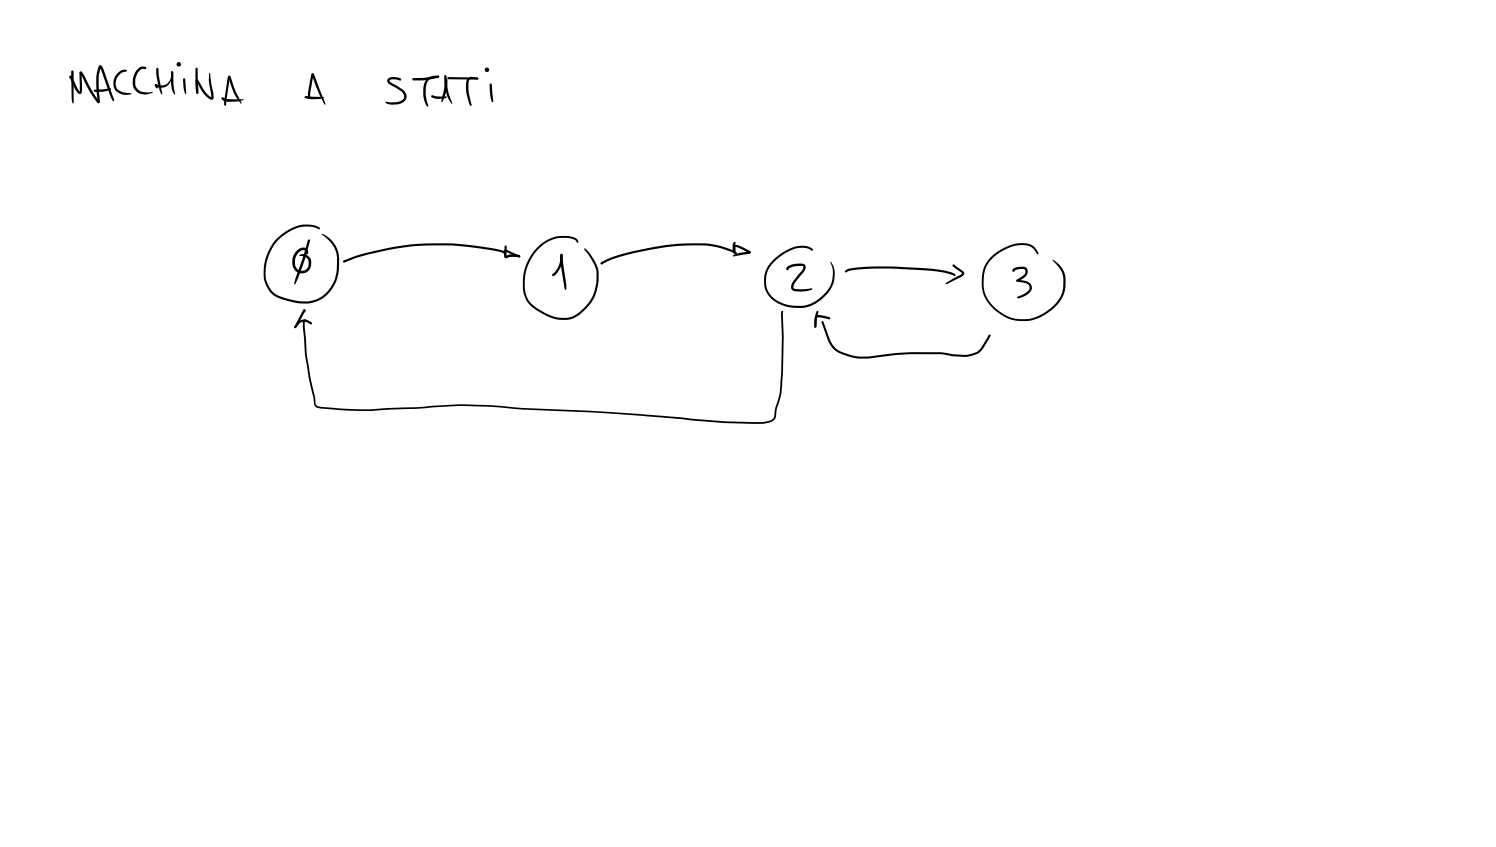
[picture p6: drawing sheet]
<svg xmlns="http://www.w3.org/2000/svg" width="449mm" height="254mm" viewBox="0 0 449 254" stroke-linecap="round" stroke-linejoin="round" font-family="sans-serif">
<g fill="#000">
<path d="M20.8 22.9l.4-.2 .2 .1v.8h-.5zM21 22.7l.4 .1v.5h-.5zM20.9 22.8l.4-.1 .4 .4 2.2 4.5-.1-5.8 .4-.4 .2 .1 .2 5.5a.81 .81 0 0 1-.4 1.2 .81 .81 0 0 1-1.1-.6l-2.2-4.3zM21.5 21.2l.2-.1 .4 .4v8.6l-.2 1-.4-1.4zM23.9 21.6a.76 .76 0 0 1 1.1 .6l2.8 5.3 2.1 3.1a.44 .44 0 0 1-.5 .3 .44 .44 0 0 1-.4-.3l-2.5-3.9-2.4-4.6h.1l-.2-.1zM28.2 27l5-.5 .2 .2-1.1 .5-1.7 .4h-2.1l-.3-.1zM29.8 19.7l.5-.1 .7 1 3.2 9.4-.1 .4-.9-1.3-3.3-8.9 .4-.1a11.3 11.3 0 0 0-.7 5.4l.3 4.8v.4l-.4 .3-.3-.4 .2-.3-.2 .1-.3-4.9a10.6 10.6 0 0 1 .9-5.8zM35.4 21.8l1.7-.9 .9 .1v.4a3.4 3.4 0 0 0-3 2.1 3.4 3.4 0 0 0 .7 3.6l1.2 .6 2.6 .4a4.3 4.3 0 0 1-4.5-.6 3.9 3.9 0 0 1 .4-5.7zM41.3 20.7l1-.7a1.63 1.63 0 0 1 1.6 .4l-.3 .3h-.6a3.4 3.4 0 0 0-2.4 3.5 2.87 2.87 0 0 0 1.8 3.3 5.7 5.7 0 0 0 3.3 0l.1 .1a3.8 3.8 0 0 1-4.7-.1 3.8 3.8 0 0 1-1-4.6l.5-1.2zM46.5 25.4h.5v.5h-.5zM46.5 25.4l.4-.1 1 .3a3.1 3.1 0 0 0 3.4-3.9l.3-.3a1.63 1.63 0 0 1 .1 1.8 3.4 3.4 0 0 1-4 3l-1.2-.3zM46.5 25.4h.5l.3 1.1-.5-.1-.4-.7z"/>
<path d="M47 20.4l.2-.1 .3 .4 .1 1.9 1.1 5.5-.2 .2a16.5 16.5 0 0 1-1.5-7.9zM51.4 21.4h.5l.1 .3a20 20 0 0 0 .6 6.5l-.2 .1-.2-.2a13.1 13.1 0 0 1-.8-6.7zM55 23.6l.2-.1 .4 .3 .1 4.5-.6-2.1zM58.8 23.8h.5l-.1 .5h-.4zM58.7 24l.3-.2 .3 .3 .2 3.2-.1 .7-.2 .1-.2-.2zM58.8 23.8h.3l.3 .2 1.4 2.3a6.1 6.1 0 0 0 2.7 2.9l-.1 .1-.1-.9a11.7 11.7 0 0 1-.4-6.6l1.2 7.3a.79 .79 0 0 1-.6 .8 .79 .79 0 0 1-.9-.4l-2.1-2.2-1.8-3.2zM59 27.7h.3l.1 .4h-.3zM58.7 20.4h.5l.1 .2 .1 7.3-.2 .2-.3-.4-.3-2.3zM66.5 29.3l.2-.2 1.3 .6 5.1 .2-1.9 .5h-3.7a1.24 1.24 0 0 1-1-1.1zM68.4 22.9l.4-.2 .3 .3-.3 .4 .2-.2-1.1 6.9v1.3l-.4 .3-.3-.3 .1-1.3zM68.5 22.8h.5l.3 .6a27.3 27.3 0 0 0 3.2 7.5l-.3 .1a17.2 17.2 0 0 1-3.6-7.4zM91.5 28.9l5.7 .4-.9 .3a9.6 9.6 0 0 1-4.9-.3z"/>
<path d="M93.5 22.1l.3-.1 .3 .4-1 5v2l-.4 .3-.3-.3v-1.7zM93.5 22.1a.54 .54 0 0 1 .8 .5l3.2 8.1v.7a21.6 21.6 0 0 1-3.4-7.5l-.7-1.5zM116.4 23.6a2.95 2.95 0 0 1 3-.3l.8 .2 .2 .3-.3 .4-.9-.3a2.63 2.63 0 0 0-2.3 .2l-.1 .2 .4 .4 3.5 2.1a2.22 2.22 0 0 1 .2 3.9 6.2 6.2 0 0 1-4.7 .5l-.6-.5 .2-.2 1.4 .2 1.9-.1 1.4-.5 .6-.6a1.77 1.77 0 0 0-.8-2.1l-3.3-2a1.08 1.08 0 0 1-.6-1.8zM123.8 23.5l3.5-.2 4.2-.6 .3 .3-.2 .3-.7 .1-4.2 .7h-2.7l-.2-.1zM129.4 28.6l1.7 .3h2.7l.2 .2a5.4 5.4 0 0 1-3.7 .4l-.8-.3-.2-.3zM128 23.7a4.1 4.1 0 0 1 3.6-1l.1 .5h-.3a3.1 3.1 0 0 0-3.7 3.8 12.3 12.3 0 0 0 .8 4.8l-.4 .1a8.2 8.2 0 0 1-1-6.4zM133.3 22.6l.3-.1 .3 .3 .5 4.6 1.3 3.6-.2 .2-.2-.3a11.6 11.6 0 0 1-2-5.7zM133.6 23.6h.5l.1 .3-.1 1.8-.6 3.1-1 1.9-.1-.4 .8-3.8zM134.3 23.2l8.9 .1 .3 .3-.4 .3-8.6-.1-.3-.4zM140.3 23.5a1.75 1.75 0 0 1 1.8-.4l1.2 .2 .2 .3-.3 .3-1.9-.2-.6 .6-.2 2.6 1 4.6-.3 .3-.5-.8-.9-3.6v-2.8zM146.9 25.1l.3-.1 .3 .4 .5 5-.3 .3-.2-.2-.5-2.2zM89 75.2a2.06 2.06 0 0 1 3.2-.4l.2 .7-.1 .6-.5 .1-.3-1a1.24 1.24 0 0 0-1.6 .3 3.7 3.7 0 0 0-.4 5.4 2.1 2.1 0 0 0 2.4-.2l.6-.9 .1-1.3a2.2 2.2 0 0 0-2.7-1.7l-.2-.2a2.41 2.41 0 0 1 3.6 1.8 3.1 3.1 0 0 1-1.1 3.1 2.98 2.98 0 0 1-3.5-.1 2.98 2.98 0 0 1-1-3.3l.4-1.5z"/>
<path d="M92.4 72l.3-.2 .3 .3-1.3 5-2.3 6.5-1 1.7-.2-.3 .5-1.7 2.3-6.4zM83 71.6a12.1 12.1 0 0 1 11.3-4l1.5 .6 .1 .5-.4 .1a9.5 9.5 0 0 0-10.2 1.6 13.8 13.8 0 0 0-5.2 14.4 7 7 0 0 0 6 4.7 12 12 0 0 0 9.7-.1 9.9 9.9 0 0 0 3.9-4.2 14.4 14.4 0 0 0 .8-10.5 13.2 13.2 0 0 0-4.1-4.5l.2-.1a8.4 8.4 0 0 1 5.1 7.7 12.9 12.9 0 0 1-1.8 8.4 10.2 10.2 0 0 1-12 4.4 12.4 12.4 0 0 1-6.6-2.7 9.4 9.4 0 0 1-2-8.7 15.6 15.6 0 0 1 3.7-7.6zM103 78.3l.2-.2 .3 .4-.3 .2zM103.1 78.1h.1a81.4 81.4 0 0 1 47.3-3.1l.5 .2a.59 .59 0 0 1 .6 .4 .59 .59 0 0 1-.2 .7l-.4-.4a83 83 0 0 0-44.4 1.5l-3.3 1.3-.3-.1zM151.3 75l.6-.1 4 1.6 .1 .6-1.1-.2-3.2-1.5 .2 1.7-.4 .2-.3-1zM151.6 76.8l.3 .2-.2 .3-.3-.1zM151.4 73.7h.5l.1 .2-.1 3-.3 .4-.2-.2zM151.6 76.9l.2-.1a4.7 4.7 0 0 1 4-.3l.3 .4-.5 .3a5.4 5.4 0 0 0-3.5 .2h-.5zM155.5 76.6l.2-.1 .3 .3v.3l-.3 .1-.3-.3zM168.2 76.2h.5l.1 .3 .1 2.6 1 6.4v1.1l-.3 .3-.3-.2-1.1-7.5zM161.3 74a10 10 0 0 1 11.8-2.3l.4 .7-.1 .3h-.4l-.2-.4a3.9 3.9 0 0 0-3.2-1 11.6 11.6 0 0 0-11.1 8.1 11.8 11.8 0 0 0 .4 11.2 13.8 13.8 0 0 0 12.3 4.5 12.5 12.5 0 0 0 5.7-4.8 12.7 12.7 0 0 0 1.5-10.7l-1.7-2.9-1.5-1.9 .2-.3a12.6 12.6 0 0 1 4.1 6.9 12.8 12.8 0 0 1-3.4 10.8 8.8 8.8 0 0 1-8.8 3.7 15.9 15.9 0 0 1-9.5-5.9 14.7 14.7 0 0 1 3.5-16zM180.2 78.7a30.6 30.6 0 0 1 10.9-3.6 64.7 64.7 0 0 1 23.4-1.7l5 1.5 1.6 1-.4 .3-4.9-1.9a32.7 32.7 0 0 0-11.6-.6 76 76 0 0 0-22.4 4.9l-1.3 .7-.3-.1z"/>
<path d="M180.2 78.7h.6v.5l-.5 .1zM220.1 73.6l.3-.2a8.9 8.9 0 0 1 4.5 1.8l.3 .4-.4 .4-2.7-1.4-1.6-.6 .1-.1v1.6a.35 .35 0 0 1-.1 .4 .35 .35 0 0 1-.5-.1zM220.1 75.6l.3-.1 .1 .5h-.3zM220.1 72.7l.3-.2 .3 .3-.2 .8 .1 2.2-.3 .2-.3-.2-.2-1.1v-1.3zM220 76.5a11 11 0 0 1 4.4-1.1h.7a.49 .49 0 0 1-.1 .5 .49 .49 0 0 1-.5 .2l-4.5 .8-.2-.2zM232 77.9a12.7 12.7 0 0 1 9.2-4.2l.5 .1a3.1 3.1 0 0 1 2.2 1.1l-.3 .3a6.6 6.6 0 0 0-7.3 .3 11 11 0 0 0-6.4 7.2 7.1 7.1 0 0 0 5.7 8.5 10.9 10.9 0 0 0 14.1-7.3 7 7 0 0 0-.7-5.2l.2-.2a6.2 6.2 0 0 1 .9 6.2 11.7 11.7 0 0 1-19.1 4.5 8.2 8.2 0 0 1 1-11.3zM285.8 79.4l.4-.1 2.6 1.9a.99 .99 0 0 1 .4 1.1 .99 .99 0 0 1-.9 .8l-4.2 2.1-.5-.1 .3-.3 4.7-2.8-2.8-2.2zM297.4 76.9a12.6 12.6 0 0 1 11.2-3.8 4.4 4.4 0 0 1 2.9 2.9l-.3 .3-.5-.7a4.3 4.3 0 0 0-4.9-2.1 12.5 12.5 0 0 0-10.4 7.7 10.4 10.4 0 0 0 1.7 9.7 12.2 12.2 0 0 0 18.8 .9 8.8 8.8 0 0 0-.2-13.7l.1-.2a7.1 7.1 0 0 1 3.8 6 11 11 0 0 1-6.2 10.5 12.5 12.5 0 0 1-18.9-8.3 10.2 10.2 0 0 1 2.9-9.2zM89.5 96.5a3 3 0 0 1 4 .2v.5a1.2 1.2 0 0 1-1.3-.5 2.1 2.1 0 0 0-2.6 .6l-.8 1h-.5v-.3zM91.1 92.9l.5 .1-.1 .6h-.4zM91.1 92.9l.4-.1 .1 .5-.4 .1zM91 92.9l.3-.1 .3 .3-2.8 5.1-.5 .1v-.4z"/>
<path d="M91.1 95.8h.5l2 1.1-.3 .4-1.9-1 .6 10.1 1.1 6.6 1.4 6.3 .2 1.8a1.42 1.42 0 0 0 1.6 .9 96.4 96.4 0 0 0 20 .4l8.4-.3 12.9-.8 8.8 .2 7.6 .6a860.9 860.9 0 0 1 52.3 3.3 176.5 176.5 0 0 0 20.8 1.2 5.8 5.8 0 0 0 5-1.2l.4-2.9 1.2-4.1 .4-4a113.8 113.8 0 0 0 .2-20.2l.1-.8 .2-.2 .3 .3-.1 .5a145.7 145.7 0 0 1-.1 19.3l-.4 5-1.3 4.3-.2 1.5a2.58 2.58 0 0 1-2.7 2.8l-3 .2a176.7 176.7 0 0 1-20.8-1.2l-1.2-.1a841 841 0 0 0-51.2-3.2l-7.5-.6-8.8-.3-12.9 .9-8.4 .3a87.3 87.3 0 0 1-21.4-.7l-.7-1-.2-1.8-1.4-6.3-1.1-6.6-.7-8.5 .1-1.5zM168.2 76.2h.5a6.7 6.7 0 0 1-2.8 6.6l-.3-.3a7.4 7.4 0 0 0 2.6-6.3zM236.1 80a6.3 6.3 0 0 1 5.3-.6 1.77 1.77 0 0 1-.4 2.2l-2.7 3.4a1.08 1.08 0 0 0-.2 1.5l2.2 .3 3.2-.4 .2 .3a8.4 8.4 0 0 1-5.7 .5 1.48 1.48 0 0 1-.4-2.4l3.1-4 .3-.6-.2-.4a6 6 0 0 0-4.2 .8l-.2 .4a.51 .51 0 0 1-.6-.3 .51 .51 0 0 1 .3-.7zM244.7 94.7l1.3-.2 2.9 .6 .2 .3-.4 .4-2.8-.6h-.8l-.2 2.8-.3 .3-.3-.3v-2.1zM244.9 93.4l.3-.2 .3 .3-.5 2.1-.1 2.4-.3 .3-.3-.3v-1.8zM246.5 96.3l.5 .1 1.9 5.4a6.9 6.9 0 0 0 5.6 4.4 16.1 16.1 0 0 0 8.6 .4l5.8-.8 4.3-.2a54.9 54.9 0 0 1 12.4 .6l4.3 .2 3.4-1.1a13.4 13.4 0 0 0 3.3-4.8l.5-.1v.3a14.1 14.1 0 0 1-3.4 5.1 10.4 10.4 0 0 1-4.4 1.2l-4.6-.4a62.8 62.8 0 0 0-11.8-.4l-3.9 .2-5.8 .8a16.2 16.2 0 0 1-13.1-2.5l-.9-1-.9-1.7-1.9-5.3zM253.5 81.1l.8-.4a66.6 66.6 0 0 1 18.6-.5 41 41 0 0 1 13.2 1.7l.5 .5-.3 .4-2.7-.9a107 107 0 0 0-28.9-.7l-1 .5-.3-.3zM303.9 80.6a3.4 3.4 0 0 1 4.2 0 2.22 2.22 0 0 1-1.3 3l-1.6 .9-.3-.5a6.3 6.3 0 0 0 2.6-2.1l.1-.7-.3-.4a4.1 4.1 0 0 0-2.8 .3l-.5 .4a.53 .53 0 0 1-.4-.4 .53 .53 0 0 1 .3-.5zM305 83.9l2.5 .3a2.05 2.05 0 0 1 1.9 1.4 2.05 2.05 0 0 1-.8 2.3l-1 .8-1.5 .6-.9 .1-.2-.2 .2-.3a4.9 4.9 0 0 0 3.6-2.3l.1-.2a1.52 1.52 0 0 0-1.6-1.6l-2.2-.3z"/>
<circle cx="93.8" cy="22.4" r=".35"/>
<circle cx="131.5" cy="23" r=".29"/>
<circle cx="103.3" cy="78.4" r=".29"/>
<circle cx="224.8" cy="75.7" r=".36"/>
<circle cx="305.2" cy="84.2" r=".32"/>
</g>
<g fill="#000">
<path d="M53.2 19.1h.6l.1 .4-.4 .1z" fill-rule="evenodd"/>
<path d="M145.7 20.6l.3-.2v.9l-.3-.2z" fill-rule="evenodd"/>
<path d="M145.7 20.5l.6 .1 .1 .4-.5 .3-.3-.6z" fill-rule="evenodd"/>
<circle cx="53.5" cy="19.3" r=".39"/>
<circle cx="53.6" cy="19.3" r=".71"/>
<circle cx="146" cy="20.8" r=".41"/>
<circle cx="146" cy="20.9" r=".71"/>
</g>
</svg>
